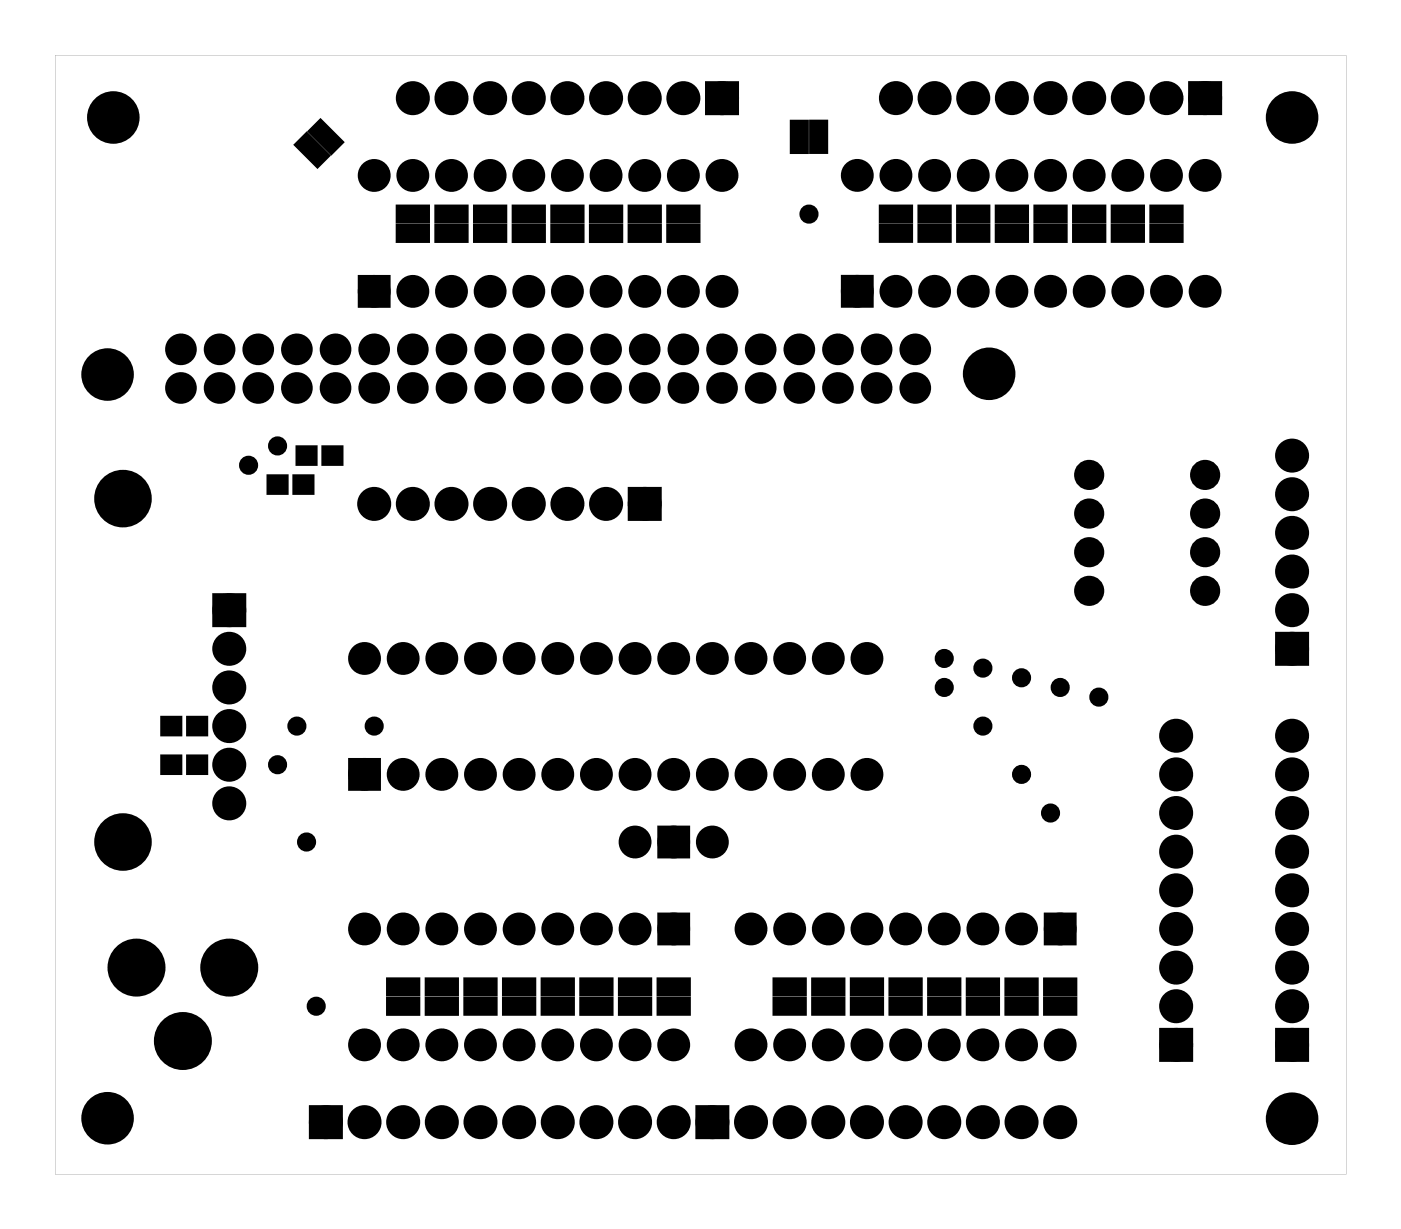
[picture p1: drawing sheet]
<svg xmlns="http://www.w3.org/2000/svg" width="92mm" height="81mm" viewBox="0 0 92 81" stroke-linecap="round" stroke-linejoin="round" font-family="sans-serif">
<g fill="#000">
<path d="M19.5 9.5l.7-.7 1.4 1.4-.7 .7zM20.4 8.6l.7-.7 1.4 1.4-.7 .8zM23.9 18.5h1.4v1.4h-1.4zM26.1 14.8h2v1h-2zM26.1 13.6h2v1h-2zM28.7 14.8h2v1h-2zM28.7 13.6h2v1h-2zM31.2 14.8h2v1h-2zM31.2 13.6h2v1h-2zM33.8 14.8h2v1h-2zM33.8 13.6h2v1h-2zM36.3 14.8h2v1h-2z"/>
<path d="M36.3 13.6h2v1h-2zM38.8 14.8h2v1h-2zM38.8 13.6h2v1h-2zM41.4 14.8h2v1h-2zM41.4 13.6h2v1h-2zM43.9 14.8h2v1h-2zM43.9 13.6h2v1h-2zM46.7 5.7h1.5v1.5h-1.5zM52 8h1v2h-1zM53.3 8h1v2h-1zM55.6 18.5h1.4v1.3h-1.4zM57.9 14.8h2v1h-2z"/>
<path d="M57.9 13.6h2v1h-2zM60.4 14.8h2v1h-2zM60.4 13.6h2v1h-2zM63 14.8h2v1h-2zM63 13.6h2v1h-2zM65.5 14.8h2v1h-2zM65.5 13.6h2v1h-2zM68 14.8h2v1h-2zM68 13.6h2v1h-2zM70.6 14.8h2v1h-2zM70.6 13.6h2v1h-2zM73.1 14.8h2v1h-2z"/>
<path d="M73.1 13.6h2v1h-2zM75.7 14.8h2v1h-2zM75.7 13.6h2v1h-2zM78.5 5.7h1.4v1.5h-1.4zM14.3 39.4h1.5v1.4h-1.5zM17.6 31.3h1.2v1.1h-1.2zM19.3 31.3h1.2v1.1h-1.2zM19.5 29.4h1.2v1.1h-1.2zM21.2 29.4h1.2v1.1h-1.2zM41.6 32.4h1.5v1.5h-1.5zM10.7 49.7h1.2v1.1h-1.2zM10.7 47.2h1.2v1.1h-1.2z"/>
<path d="M12.4 49.7h1.2v1.1h-1.2zM12.4 47.2h1.2v1.1h-1.2zM23.3 50.2h1.4v1.4h-1.4zM43.6 54.6h1.4v1.4h-1.4zM84.2 41.9h1.5v1.5h-1.5zM20.7 73h1.5v1.5h-1.5zM25.5 64.4h2v1h-2zM25.5 65.6h2v1h-2zM28 64.4h2v1h-2zM28 65.6h2v1h-2zM30.6 64.4h2v1h-2zM30.6 65.6h2v1h-2z"/>
<path d="M33.1 64.4h2v1h-2zM33.1 65.6h2v1h-2zM35.7 64.4h2v1h-2zM35.7 65.6h2v1h-2zM38.2 64.4h2v1h-2zM38.2 65.6h2v1h-2zM40.7 64.4h2v1h-2zM40.7 65.6h2v1h-2zM43.3 64.4h2v1h-2zM43.3 65.6h2v1h-2zM43.6 60.4h1.4v1.4h-1.4zM46.1 73h1.5v1.5h-1.5z"/>
<path d="M50.9 64.4h2v1h-2zM50.9 65.6h2v1h-2zM53.4 64.4h2v1h-2zM53.4 65.6h2v1h-2zM56 64.4h2v1h-2zM56 65.6h2v1h-2zM58.5 64.4h2v1h-2zM58.5 65.6h2v1h-2zM61.1 64.4h2v1h-2zM61.1 65.6h2v1h-2zM63.6 64.4h2v1h-2zM63.6 65.6h2v1h-2z"/>
<path d="M66.1 64.4h2v1h-2zM66.1 65.6h2v1h-2zM68.7 64.4h2v1h-2zM68.7 65.6h2v1h-2zM69 60.4h1.4v1.4h-1.4zM76.6 67.9h1.4v1.5h-1.4zM84.2 67.9h1.5v1.5h-1.5z"/>
<path d="M3.6 3.6h84.9v73.6h-84.9zM3.6 3.6v73.6h84.9v-73.6z"/>
</g>
<g fill="none" stroke="#000" stroke-width=".25">
<path d="M19.5 9.5l.7-.7 1.4 1.4-.7 .7zM20.4 8.6l.7-.7 1.4 1.4-.7 .8zM26.1 14.8h2v1h-2zM26.1 13.6h2v1h-2zM28.7 14.8h2v1h-2zM28.7 13.6h2v1h-2zM31.2 14.8h2v1h-2zM31.2 13.6h2v1h-2zM33.8 14.8h2v1h-2zM33.8 13.6h2v1h-2zM36.3 14.8h2v1h-2zM36.3 13.6h2v1h-2z"/>
<path d="M38.8 14.8h2v1h-2zM38.8 13.6h2v1h-2zM41.4 14.8h2v1h-2zM41.4 13.6h2v1h-2zM43.9 14.8h2v1h-2zM43.9 13.6h2v1h-2zM52 8h1v2h-1zM53.3 8h1v2h-1zM57.9 14.8h2v1h-2zM57.9 13.6h2v1h-2zM60.4 14.8h2v1h-2zM60.4 13.6h2v1h-2z"/>
<path d="M63 14.8h2v1h-2zM63 13.6h2v1h-2zM65.5 14.8h2v1h-2zM65.5 13.6h2v1h-2zM68 14.8h2v1h-2zM68 13.6h2v1h-2zM70.6 14.8h2v1h-2zM70.6 13.6h2v1h-2zM73.1 14.8h2v1h-2zM73.1 13.6h2v1h-2zM75.7 14.8h2v1h-2zM75.7 13.6h2v1h-2z"/>
<path d="M17.6 31.3h1.2v1.1h-1.2zM19.3 31.3h1.2v1.1h-1.2zM19.5 29.4h1.2v1.1h-1.2zM21.2 29.4h1.2v1.1h-1.2zM10.7 49.7h1.2v1.1h-1.2zM10.7 47.2h1.2v1.1h-1.2zM12.4 49.7h1.2v1.1h-1.2zM12.4 47.2h1.2v1.1h-1.2zM25.5 64.4h2v1h-2zM25.5 65.6h2v1h-2zM28 64.4h2v1h-2zM28 65.6h2v1h-2z"/>
<path d="M30.6 64.4h2v1h-2zM30.6 65.6h2v1h-2zM33.1 64.4h2v1h-2zM33.1 65.6h2v1h-2zM35.7 64.4h2v1h-2zM35.7 65.6h2v1h-2zM38.2 64.4h2v1h-2zM38.2 65.6h2v1h-2zM40.7 64.4h2v1h-2zM40.7 65.6h2v1h-2zM43.3 64.4h2v1h-2zM43.3 65.6h2v1h-2z"/>
<path d="M50.9 64.4h2v1h-2zM50.9 65.6h2v1h-2zM53.4 64.4h2v1h-2zM53.4 65.6h2v1h-2zM56 64.4h2v1h-2zM56 65.6h2v1h-2zM58.5 64.4h2v1h-2zM58.5 65.6h2v1h-2zM61.1 64.4h2v1h-2zM61.1 65.6h2v1h-2zM63.6 64.4h2v1h-2zM63.6 65.6h2v1h-2z"/>
<path d="M66.1 64.4h2v1h-2zM66.1 65.6h2v1h-2zM68.7 64.4h2v1h-2zM68.7 65.6h2v1h-2z"/>
<circle cx="7.4" cy="7.7" r="1.6"/>
<circle cx="84.9" cy="7.7" r="1.6"/>
<circle cx="7.1" cy="24.6" r="1.6"/>
<circle cx="65" cy="24.6" r="1.6"/>
<circle cx="7.1" cy="73.5" r="1.6"/>
<circle cx="84.9" cy="73.5" r="1.6"/>
</g>
<g fill="#000">
<circle cx="7.4" cy="7.7" r="1.6"/>
<circle cx="24.6" cy="11.5" r=".7"/>
<circle cx="24.6" cy="19.2" r=".7"/>
<circle cx="27.1" cy="6.5" r=".74"/>
<circle cx="27.1" cy="11.5" r=".7"/>
<circle cx="27.1" cy="19.2" r=".7"/>
<circle cx="29.7" cy="6.5" r=".74"/>
<circle cx="29.7" cy="11.5" r=".7"/>
<circle cx="29.7" cy="19.2" r=".7"/>
<circle cx="32.2" cy="6.5" r=".74"/>
<circle cx="32.2" cy="11.5" r=".7"/>
<circle cx="32.2" cy="19.2" r=".7"/>
<circle cx="34.8" cy="6.5" r=".74"/>
<circle cx="34.8" cy="11.5" r=".7"/>
<circle cx="34.8" cy="19.2" r=".7"/>
<circle cx="37.3" cy="6.5" r=".74"/>
<circle cx="37.3" cy="11.5" r=".7"/>
<circle cx="37.3" cy="19.2" r=".7"/>
<circle cx="39.8" cy="6.5" r=".74"/>
<circle cx="39.8" cy="11.5" r=".7"/>
<circle cx="39.8" cy="19.2" r=".7"/>
<circle cx="42.4" cy="6.5" r=".74"/>
<circle cx="42.4" cy="11.5" r=".7"/>
<circle cx="42.4" cy="19.2" r=".7"/>
<circle cx="44.9" cy="6.5" r=".74"/>
<circle cx="44.9" cy="11.5" r=".7"/>
<circle cx="44.9" cy="19.2" r=".7"/>
<circle cx="47.5" cy="6.5" r=".74"/>
<circle cx="47.5" cy="11.5" r=".7"/>
<circle cx="47.5" cy="19.2" r=".7"/>
<circle cx="53.2" cy="14.1" r=".35"/>
<circle cx="56.3" cy="11.5" r=".7"/>
<circle cx="56.3" cy="19.1" r=".7"/>
<circle cx="58.9" cy="6.4" r=".74"/>
<circle cx="58.9" cy="11.5" r=".7"/>
<circle cx="58.9" cy="19.1" r=".7"/>
<circle cx="61.4" cy="6.4" r=".74"/>
<circle cx="61.4" cy="11.5" r=".7"/>
<circle cx="61.4" cy="19.1" r=".7"/>
<circle cx="64" cy="6.4" r=".74"/>
<circle cx="64" cy="11.5" r=".7"/>
<circle cx="64" cy="19.1" r=".7"/>
<circle cx="66.5" cy="6.4" r=".74"/>
<circle cx="66.5" cy="11.5" r=".7"/>
<circle cx="66.5" cy="19.1" r=".7"/>
<circle cx="69" cy="6.4" r=".74"/>
<circle cx="69" cy="11.5" r=".7"/>
<circle cx="69" cy="19.1" r=".7"/>
<circle cx="71.6" cy="6.4" r=".74"/>
<circle cx="71.6" cy="11.5" r=".7"/>
<circle cx="71.6" cy="19.1" r=".7"/>
<circle cx="74.1" cy="6.4" r=".74"/>
<circle cx="74.1" cy="11.5" r=".7"/>
<circle cx="74.1" cy="19.1" r=".7"/>
<circle cx="76.7" cy="6.4" r=".74"/>
<circle cx="76.7" cy="11.5" r=".7"/>
<circle cx="76.7" cy="19.1" r=".7"/>
<circle cx="79.2" cy="6.4" r=".74"/>
<circle cx="79.2" cy="11.5" r=".7"/>
<circle cx="79.2" cy="19.1" r=".7"/>
<circle cx="84.9" cy="7.7" r="1.6"/>
<circle cx="7.1" cy="24.6" r="1.6"/>
<circle cx="8.1" cy="32.8" r="1.27"/>
<circle cx="11.9" cy="23" r=".74"/>
<circle cx="11.9" cy="25.5" r=".74"/>
<circle cx="14.4" cy="23" r=".74"/>
<circle cx="14.4" cy="25.5" r=".74"/>
<circle cx="16.3" cy="30.6" r=".35"/>
<circle cx="17" cy="23" r=".74"/>
<circle cx="17" cy="25.5" r=".74"/>
<circle cx="18.2" cy="29.3" r=".35"/>
<circle cx="19.5" cy="23" r=".74"/>
<circle cx="19.5" cy="25.5" r=".74"/>
<circle cx="22.1" cy="25.5" r=".74"/>
<circle cx="22.1" cy="23" r=".74"/>
<circle cx="24.6" cy="33.1" r=".74"/>
<circle cx="24.6" cy="23" r=".74"/>
<circle cx="24.6" cy="25.5" r=".74"/>
<circle cx="27.1" cy="23" r=".74"/>
<circle cx="27.1" cy="25.5" r=".74"/>
<circle cx="27.1" cy="33.1" r=".74"/>
<circle cx="29.7" cy="33.1" r=".74"/>
<circle cx="29.7" cy="23" r=".74"/>
<circle cx="29.7" cy="25.5" r=".74"/>
<circle cx="32.2" cy="23" r=".74"/>
<circle cx="32.2" cy="25.5" r=".74"/>
<circle cx="32.2" cy="33.1" r=".74"/>
<circle cx="34.8" cy="33.1" r=".74"/>
<circle cx="34.8" cy="25.5" r=".74"/>
<circle cx="34.8" cy="23" r=".74"/>
<circle cx="37.3" cy="33.1" r=".74"/>
<circle cx="37.3" cy="23" r=".74"/>
<circle cx="37.3" cy="25.5" r=".74"/>
<circle cx="39.8" cy="33.1" r=".74"/>
<circle cx="39.8" cy="25.5" r=".74"/>
<circle cx="39.8" cy="23" r=".74"/>
<circle cx="42.4" cy="33.1" r=".74"/>
<circle cx="42.4" cy="23" r=".74"/>
<circle cx="42.4" cy="25.5" r=".74"/>
<circle cx="44.9" cy="23" r=".74"/>
<circle cx="44.9" cy="25.5" r=".74"/>
<circle cx="47.5" cy="23" r=".74"/>
<circle cx="47.5" cy="25.5" r=".74"/>
<circle cx="50" cy="23" r=".74"/>
<circle cx="50" cy="25.5" r=".74"/>
<circle cx="52.5" cy="25.5" r=".74"/>
<circle cx="52.5" cy="23" r=".74"/>
<circle cx="55.1" cy="23" r=".74"/>
<circle cx="55.1" cy="25.5" r=".74"/>
<circle cx="57.6" cy="23" r=".74"/>
<circle cx="57.6" cy="25.5" r=".74"/>
<circle cx="60.2" cy="23" r=".74"/>
<circle cx="60.2" cy="25.5" r=".74"/>
<circle cx="65" cy="24.6" r="1.6"/>
<circle cx="71.6" cy="33.8" r=".64"/>
<circle cx="71.6" cy="31.2" r=".64"/>
<circle cx="71.6" cy="38.8" r=".64"/>
<circle cx="71.6" cy="36.3" r=".64"/>
<circle cx="79.2" cy="33.8" r=".64"/>
<circle cx="79.2" cy="38.8" r=".64"/>
<circle cx="79.2" cy="31.2" r=".64"/>
<circle cx="79.2" cy="36.3" r=".64"/>
<circle cx="84.9" cy="37.6" r=".74"/>
<circle cx="84.9" cy="29.9" r=".74"/>
<circle cx="84.9" cy="35" r=".74"/>
<circle cx="84.9" cy="32.5" r=".74"/>
<circle cx="8.1" cy="55.3" r="1.27"/>
<circle cx="15.1" cy="47.7" r=".74"/>
<circle cx="15.1" cy="40.1" r=".74"/>
<circle cx="15.1" cy="42.6" r=".74"/>
<circle cx="15.1" cy="45.2" r=".74"/>
<circle cx="15.1" cy="52.8" r=".74"/>
<circle cx="15.1" cy="50.3" r=".74"/>
<circle cx="18.2" cy="50.3" r=".35"/>
<circle cx="19.5" cy="47.7" r=".35"/>
<circle cx="20.1" cy="55.3" r=".35"/>
<circle cx="24" cy="50.9" r=".7"/>
<circle cx="24" cy="43.3" r=".7"/>
<circle cx="24.6" cy="47.7" r=".35"/>
<circle cx="26.5" cy="50.9" r=".7"/>
<circle cx="26.5" cy="43.3" r=".7"/>
<circle cx="29" cy="50.9" r=".7"/>
<circle cx="29" cy="43.3" r=".7"/>
<circle cx="31.6" cy="50.9" r=".7"/>
<circle cx="31.6" cy="43.3" r=".7"/>
<circle cx="34.1" cy="50.9" r=".7"/>
<circle cx="34.1" cy="43.3" r=".7"/>
<circle cx="36.7" cy="50.9" r=".7"/>
<circle cx="36.7" cy="43.3" r=".7"/>
<circle cx="39.2" cy="50.9" r=".7"/>
<circle cx="39.2" cy="43.3" r=".7"/>
<circle cx="41.7" cy="50.9" r=".7"/>
<circle cx="41.7" cy="55.3" r=".7"/>
<circle cx="41.7" cy="43.3" r=".7"/>
<circle cx="44.3" cy="50.9" r=".7"/>
<circle cx="44.3" cy="55.3" r=".7"/>
<circle cx="44.3" cy="43.3" r=".7"/>
<circle cx="46.8" cy="55.3" r=".7"/>
<circle cx="46.8" cy="50.9" r=".7"/>
<circle cx="46.8" cy="43.3" r=".7"/>
<circle cx="49.4" cy="50.9" r=".7"/>
<circle cx="49.4" cy="43.3" r=".7"/>
<circle cx="51.9" cy="50.9" r=".7"/>
<circle cx="51.9" cy="43.3" r=".7"/>
<circle cx="54.4" cy="50.9" r=".7"/>
<circle cx="54.4" cy="43.3" r=".7"/>
<circle cx="57" cy="50.9" r=".7"/>
<circle cx="57" cy="43.3" r=".7"/>
<circle cx="62.1" cy="45.2" r=".35"/>
<circle cx="62.1" cy="43.3" r=".35"/>
<circle cx="64.6" cy="47.7" r=".35"/>
<circle cx="64.6" cy="43.9" r=".35"/>
<circle cx="67.1" cy="44.6" r=".35"/>
<circle cx="67.1" cy="50.9" r=".35"/>
<circle cx="69" cy="53.4" r=".35"/>
<circle cx="69.7" cy="45.2" r=".35"/>
<circle cx="72.2" cy="45.8" r=".35"/>
<circle cx="77.3" cy="53.4" r=".74"/>
<circle cx="77.3" cy="50.9" r=".74"/>
<circle cx="77.3" cy="58.5" r=".74"/>
<circle cx="77.3" cy="56" r=".74"/>
<circle cx="77.3" cy="48.4" r=".74"/>
<circle cx="84.9" cy="53.4" r=".74"/>
<circle cx="84.9" cy="50.9" r=".74"/>
<circle cx="84.9" cy="40.1" r=".74"/>
<circle cx="84.9" cy="58.5" r=".74"/>
<circle cx="84.9" cy="42.6" r=".74"/>
<circle cx="84.9" cy="56" r=".74"/>
<circle cx="84.9" cy="48.4" r=".74"/>
<circle cx="7.1" cy="73.5" r="1.6"/>
<circle cx="9" cy="63.6" r="1.52"/>
<circle cx="12" cy="68.4" r="1.52"/>
<circle cx="15.1" cy="63.6" r="1.52"/>
<circle cx="20.8" cy="66.1" r=".35"/>
<circle cx="21.4" cy="73.8" r=".74"/>
<circle cx="24" cy="61.1" r=".7"/>
<circle cx="24" cy="68.7" r=".7"/>
<circle cx="24" cy="73.8" r=".74"/>
<circle cx="26.5" cy="68.7" r=".7"/>
<circle cx="26.5" cy="61.1" r=".7"/>
<circle cx="26.5" cy="73.8" r=".74"/>
<circle cx="29" cy="61.1" r=".7"/>
<circle cx="29" cy="68.7" r=".7"/>
<circle cx="29" cy="73.8" r=".74"/>
<circle cx="31.6" cy="68.7" r=".7"/>
<circle cx="31.6" cy="61.1" r=".7"/>
<circle cx="31.6" cy="73.8" r=".74"/>
<circle cx="34.1" cy="61.1" r=".7"/>
<circle cx="34.1" cy="68.7" r=".7"/>
<circle cx="34.1" cy="73.8" r=".74"/>
<circle cx="36.7" cy="68.7" r=".7"/>
<circle cx="36.7" cy="61.1" r=".7"/>
<circle cx="36.7" cy="73.8" r=".74"/>
<circle cx="39.2" cy="61.1" r=".7"/>
<circle cx="39.2" cy="68.7" r=".7"/>
<circle cx="39.2" cy="73.8" r=".74"/>
<circle cx="41.7" cy="61.1" r=".7"/>
<circle cx="41.7" cy="68.7" r=".7"/>
<circle cx="41.7" cy="73.8" r=".74"/>
<circle cx="44.3" cy="61.1" r=".7"/>
<circle cx="44.3" cy="68.7" r=".7"/>
<circle cx="44.3" cy="73.8" r=".74"/>
<circle cx="46.8" cy="73.8" r=".74"/>
<circle cx="49.4" cy="61.1" r=".7"/>
<circle cx="49.4" cy="68.7" r=".7"/>
<circle cx="49.4" cy="73.8" r=".74"/>
<circle cx="51.9" cy="61.1" r=".7"/>
<circle cx="51.9" cy="68.7" r=".7"/>
<circle cx="51.9" cy="73.8" r=".74"/>
<circle cx="54.4" cy="68.7" r=".7"/>
<circle cx="54.4" cy="61.1" r=".7"/>
<circle cx="54.4" cy="73.8" r=".74"/>
<circle cx="57" cy="61.1" r=".7"/>
<circle cx="57" cy="68.7" r=".7"/>
<circle cx="57" cy="73.8" r=".74"/>
<circle cx="59.5" cy="61.1" r=".7"/>
<circle cx="59.5" cy="68.7" r=".7"/>
<circle cx="59.5" cy="73.8" r=".74"/>
<circle cx="62.1" cy="61.1" r=".7"/>
<circle cx="62.1" cy="68.7" r=".7"/>
<circle cx="62.1" cy="73.8" r=".74"/>
<circle cx="64.6" cy="61.1" r=".7"/>
<circle cx="64.6" cy="68.7" r=".7"/>
<circle cx="64.6" cy="73.8" r=".74"/>
<circle cx="67.1" cy="68.7" r=".7"/>
<circle cx="67.1" cy="61.1" r=".7"/>
<circle cx="67.1" cy="73.8" r=".74"/>
<circle cx="69.7" cy="61.1" r=".7"/>
<circle cx="69.7" cy="68.7" r=".7"/>
<circle cx="69.7" cy="73.8" r=".74"/>
<circle cx="77.3" cy="66.1" r=".74"/>
<circle cx="77.3" cy="63.6" r=".74"/>
<circle cx="77.3" cy="61.1" r=".74"/>
<circle cx="77.3" cy="68.7" r=".74"/>
<circle cx="84.9" cy="73.5" r="1.6"/>
<circle cx="84.9" cy="66.1" r=".74"/>
<circle cx="84.9" cy="63.6" r=".74"/>
<circle cx="84.9" cy="68.7" r=".74"/>
<circle cx="84.9" cy="61.1" r=".74"/>
</g>
<g fill="none" stroke="#000" stroke-width=".55">
<circle cx="53.2" cy="14.1" r=".35"/>
<circle cx="16.3" cy="30.6" r=".35"/>
<circle cx="18.2" cy="29.3" r=".35"/>
<circle cx="18.2" cy="50.3" r=".35"/>
<circle cx="19.5" cy="47.7" r=".35"/>
<circle cx="20.1" cy="55.3" r=".35"/>
<circle cx="24.6" cy="47.7" r=".35"/>
<circle cx="62.1" cy="43.3" r=".35"/>
<circle cx="62.1" cy="45.2" r=".35"/>
<circle cx="64.6" cy="47.7" r=".35"/>
<circle cx="64.6" cy="43.9" r=".35"/>
<circle cx="67.1" cy="50.9" r=".35"/>
<circle cx="67.1" cy="44.6" r=".35"/>
<circle cx="69" cy="53.4" r=".35"/>
<circle cx="69.7" cy="45.2" r=".35"/>
<circle cx="72.2" cy="45.8" r=".35"/>
<circle cx="20.8" cy="66.1" r=".35"/>
</g>
<g fill="none" stroke="#000" stroke-width=".61" stroke-linecap="butt">
<circle cx="11.9" cy="25.5" r=".74"/>
<circle cx="11.9" cy="23" r=".74"/>
<circle cx="14.4" cy="25.5" r=".74"/>
<circle cx="14.4" cy="23" r=".74"/>
<circle cx="17" cy="25.5" r=".74"/>
<circle cx="17" cy="23" r=".74"/>
<circle cx="19.5" cy="25.5" r=".74"/>
<circle cx="19.5" cy="23" r=".74"/>
<circle cx="22.1" cy="23" r=".74"/>
<circle cx="22.1" cy="25.5" r=".74"/>
<circle cx="24.6" cy="25.5" r=".74"/>
<circle cx="24.6" cy="23" r=".74"/>
<circle cx="27.1" cy="25.5" r=".74"/>
<circle cx="27.1" cy="23" r=".74"/>
<circle cx="29.7" cy="25.5" r=".74"/>
<circle cx="29.7" cy="23" r=".74"/>
<circle cx="32.2" cy="25.5" r=".74"/>
<circle cx="32.2" cy="23" r=".74"/>
<circle cx="34.8" cy="23" r=".74"/>
<circle cx="34.8" cy="25.5" r=".74"/>
<circle cx="37.3" cy="25.5" r=".74"/>
<circle cx="37.3" cy="23" r=".74"/>
<circle cx="39.8" cy="23" r=".74"/>
<circle cx="39.8" cy="25.5" r=".74"/>
<circle cx="42.4" cy="25.5" r=".74"/>
<circle cx="42.4" cy="23" r=".74"/>
<circle cx="44.9" cy="25.5" r=".74"/>
<circle cx="44.9" cy="23" r=".74"/>
<circle cx="47.5" cy="25.5" r=".74"/>
<circle cx="47.5" cy="23" r=".74"/>
<circle cx="50" cy="25.5" r=".74"/>
<circle cx="50" cy="23" r=".74"/>
<circle cx="52.5" cy="23" r=".74"/>
<circle cx="52.5" cy="25.5" r=".74"/>
<circle cx="55.1" cy="25.5" r=".74"/>
<circle cx="55.1" cy="23" r=".74"/>
<circle cx="57.6" cy="25.5" r=".74"/>
<circle cx="57.6" cy="23" r=".74"/>
<circle cx="60.2" cy="25.5" r=".74"/>
<circle cx="60.2" cy="23" r=".74"/>
</g>
<g fill="none" stroke="#000" stroke-width=".76" stroke-linecap="butt">
<path d="M23.9 18.5h1.4v1.4h-1.4zM46.7 5.7h1.5v1.5h-1.5zM55.6 18.5h1.4v1.3h-1.4zM78.5 5.7h1.4v1.5h-1.4zM14.3 39.4h1.5v1.4h-1.5zM41.6 32.4h1.5v1.5h-1.5zM23.3 50.2h1.4v1.4h-1.4zM43.6 54.6h1.4v1.4h-1.4zM84.2 41.9h1.5v1.5h-1.5zM20.7 73h1.5v1.5h-1.5zM43.6 60.4h1.4v1.4h-1.4zM46.1 73h1.5v1.5h-1.5z"/>
<path d="M69 60.4h1.4v1.4h-1.4zM76.6 67.9h1.4v1.5h-1.4zM84.2 67.9h1.5v1.5h-1.5z"/>
<circle cx="24.6" cy="11.5" r=".7"/>
<circle cx="24.6" cy="19.2" r=".7"/>
<circle cx="27.1" cy="6.5" r=".74"/>
<circle cx="27.1" cy="11.5" r=".7"/>
<circle cx="27.1" cy="19.2" r=".7"/>
<circle cx="29.7" cy="6.5" r=".74"/>
<circle cx="29.7" cy="11.5" r=".7"/>
<circle cx="29.7" cy="19.2" r=".7"/>
<circle cx="32.2" cy="6.5" r=".74"/>
<circle cx="32.2" cy="11.5" r=".7"/>
<circle cx="32.2" cy="19.2" r=".7"/>
<circle cx="34.8" cy="6.5" r=".74"/>
<circle cx="34.8" cy="11.5" r=".7"/>
<circle cx="34.8" cy="19.2" r=".7"/>
<circle cx="37.3" cy="6.5" r=".74"/>
<circle cx="37.3" cy="11.5" r=".7"/>
<circle cx="37.3" cy="19.2" r=".7"/>
<circle cx="39.8" cy="6.5" r=".74"/>
<circle cx="39.8" cy="11.5" r=".7"/>
<circle cx="39.8" cy="19.2" r=".7"/>
<circle cx="42.4" cy="6.5" r=".74"/>
<circle cx="42.4" cy="11.5" r=".7"/>
<circle cx="42.4" cy="19.2" r=".7"/>
<circle cx="44.9" cy="6.5" r=".74"/>
<circle cx="44.9" cy="11.5" r=".7"/>
<circle cx="44.9" cy="19.2" r=".7"/>
<circle cx="47.5" cy="6.5" r=".74"/>
<circle cx="47.5" cy="11.5" r=".7"/>
<circle cx="47.5" cy="19.2" r=".7"/>
<circle cx="56.3" cy="11.5" r=".7"/>
<circle cx="56.3" cy="19.1" r=".7"/>
<circle cx="58.9" cy="6.4" r=".74"/>
<circle cx="58.9" cy="11.5" r=".7"/>
<circle cx="58.9" cy="19.1" r=".7"/>
<circle cx="61.4" cy="6.4" r=".74"/>
<circle cx="61.4" cy="11.5" r=".7"/>
<circle cx="61.4" cy="19.1" r=".7"/>
<circle cx="64" cy="6.4" r=".74"/>
<circle cx="64" cy="11.5" r=".7"/>
<circle cx="64" cy="19.1" r=".7"/>
<circle cx="66.5" cy="6.4" r=".74"/>
<circle cx="66.5" cy="11.5" r=".7"/>
<circle cx="66.5" cy="19.1" r=".7"/>
<circle cx="69" cy="6.4" r=".74"/>
<circle cx="69" cy="11.5" r=".7"/>
<circle cx="69" cy="19.1" r=".7"/>
<circle cx="71.6" cy="6.4" r=".74"/>
<circle cx="71.6" cy="11.5" r=".7"/>
<circle cx="71.6" cy="19.1" r=".7"/>
<circle cx="74.1" cy="6.4" r=".74"/>
<circle cx="74.1" cy="11.5" r=".7"/>
<circle cx="74.1" cy="19.1" r=".7"/>
<circle cx="76.7" cy="6.4" r=".74"/>
<circle cx="76.7" cy="11.5" r=".7"/>
<circle cx="76.7" cy="19.1" r=".7"/>
<circle cx="79.2" cy="6.4" r=".74"/>
<circle cx="79.2" cy="11.5" r=".7"/>
<circle cx="79.2" cy="19.1" r=".7"/>
<circle cx="24.6" cy="33.1" r=".74"/>
<circle cx="27.1" cy="33.1" r=".74"/>
<circle cx="29.7" cy="33.1" r=".74"/>
<circle cx="32.2" cy="33.1" r=".74"/>
<circle cx="34.8" cy="33.1" r=".74"/>
<circle cx="37.3" cy="33.1" r=".74"/>
<circle cx="39.8" cy="33.1" r=".74"/>
<circle cx="42.4" cy="33.1" r=".74"/>
<circle cx="84.9" cy="32.5" r=".74"/>
<circle cx="84.9" cy="29.9" r=".74"/>
<circle cx="84.9" cy="37.6" r=".74"/>
<circle cx="84.9" cy="35" r=".74"/>
<circle cx="15.1" cy="42.6" r=".74"/>
<circle cx="15.1" cy="40.1" r=".74"/>
<circle cx="15.1" cy="47.7" r=".74"/>
<circle cx="15.1" cy="45.2" r=".74"/>
<circle cx="15.1" cy="50.3" r=".74"/>
<circle cx="15.1" cy="52.8" r=".74"/>
<circle cx="24" cy="43.3" r=".7"/>
<circle cx="24" cy="50.9" r=".7"/>
<circle cx="26.5" cy="43.3" r=".7"/>
<circle cx="26.5" cy="50.9" r=".7"/>
<circle cx="29" cy="43.3" r=".7"/>
<circle cx="29" cy="50.9" r=".7"/>
<circle cx="31.6" cy="43.3" r=".7"/>
<circle cx="31.6" cy="50.9" r=".7"/>
<circle cx="34.1" cy="43.3" r=".7"/>
<circle cx="34.1" cy="50.9" r=".7"/>
<circle cx="36.7" cy="43.3" r=".7"/>
<circle cx="36.7" cy="50.9" r=".7"/>
<circle cx="39.2" cy="43.3" r=".7"/>
<circle cx="39.2" cy="50.9" r=".7"/>
<circle cx="41.7" cy="55.3" r=".7"/>
<circle cx="41.7" cy="43.3" r=".7"/>
<circle cx="41.7" cy="50.9" r=".7"/>
<circle cx="44.3" cy="55.3" r=".7"/>
<circle cx="44.3" cy="43.3" r=".7"/>
<circle cx="44.3" cy="50.9" r=".7"/>
<circle cx="46.8" cy="55.3" r=".7"/>
<circle cx="46.8" cy="43.3" r=".7"/>
<circle cx="46.8" cy="50.9" r=".7"/>
<circle cx="49.4" cy="43.3" r=".7"/>
<circle cx="49.4" cy="50.9" r=".7"/>
<circle cx="51.9" cy="43.3" r=".7"/>
<circle cx="51.9" cy="50.9" r=".7"/>
<circle cx="54.4" cy="43.3" r=".7"/>
<circle cx="54.4" cy="50.9" r=".7"/>
<circle cx="57" cy="43.3" r=".7"/>
<circle cx="57" cy="50.9" r=".7"/>
<circle cx="77.3" cy="53.4" r=".74"/>
<circle cx="77.3" cy="56" r=".74"/>
<circle cx="77.3" cy="58.5" r=".74"/>
<circle cx="77.3" cy="50.9" r=".74"/>
<circle cx="77.3" cy="48.4" r=".74"/>
<circle cx="84.9" cy="53.4" r=".74"/>
<circle cx="84.9" cy="58.5" r=".74"/>
<circle cx="84.9" cy="56" r=".74"/>
<circle cx="84.9" cy="50.9" r=".74"/>
<circle cx="84.9" cy="42.6" r=".74"/>
<circle cx="84.9" cy="40.1" r=".74"/>
<circle cx="84.9" cy="48.4" r=".74"/>
<circle cx="9" cy="63.6" r="1.52"/>
<circle cx="12" cy="68.4" r="1.52"/>
<circle cx="15.1" cy="63.6" r="1.52"/>
<circle cx="21.4" cy="73.8" r=".74"/>
<circle cx="24" cy="61.1" r=".7"/>
<circle cx="24" cy="68.7" r=".7"/>
<circle cx="24" cy="73.8" r=".74"/>
<circle cx="26.5" cy="61.1" r=".7"/>
<circle cx="26.5" cy="68.7" r=".7"/>
<circle cx="26.5" cy="73.8" r=".74"/>
<circle cx="29" cy="61.1" r=".7"/>
<circle cx="29" cy="68.7" r=".7"/>
<circle cx="29" cy="73.8" r=".74"/>
<circle cx="31.6" cy="61.1" r=".7"/>
<circle cx="31.6" cy="68.7" r=".7"/>
<circle cx="31.6" cy="73.8" r=".74"/>
<circle cx="34.1" cy="61.1" r=".7"/>
<circle cx="34.1" cy="68.7" r=".7"/>
<circle cx="34.1" cy="73.8" r=".74"/>
<circle cx="36.7" cy="61.1" r=".7"/>
<circle cx="36.7" cy="68.7" r=".7"/>
<circle cx="36.7" cy="73.8" r=".74"/>
<circle cx="39.2" cy="61.1" r=".7"/>
<circle cx="39.2" cy="68.7" r=".7"/>
<circle cx="39.2" cy="73.8" r=".74"/>
<circle cx="41.7" cy="61.1" r=".7"/>
<circle cx="41.7" cy="68.7" r=".7"/>
<circle cx="41.7" cy="73.8" r=".74"/>
<circle cx="44.3" cy="61.1" r=".7"/>
<circle cx="44.3" cy="68.7" r=".7"/>
<circle cx="44.3" cy="73.8" r=".74"/>
<circle cx="46.8" cy="73.8" r=".74"/>
<circle cx="49.4" cy="61.1" r=".7"/>
<circle cx="49.4" cy="68.7" r=".7"/>
<circle cx="49.4" cy="73.8" r=".74"/>
<circle cx="51.9" cy="61.1" r=".7"/>
<circle cx="51.9" cy="68.7" r=".7"/>
<circle cx="51.9" cy="73.8" r=".74"/>
<circle cx="54.4" cy="61.1" r=".7"/>
<circle cx="54.4" cy="68.7" r=".7"/>
<circle cx="54.4" cy="73.8" r=".74"/>
<circle cx="57" cy="61.1" r=".7"/>
<circle cx="57" cy="68.7" r=".7"/>
<circle cx="57" cy="73.8" r=".74"/>
<circle cx="59.5" cy="61.1" r=".7"/>
<circle cx="59.5" cy="68.7" r=".7"/>
<circle cx="59.5" cy="73.8" r=".74"/>
<circle cx="62.1" cy="61.1" r=".7"/>
<circle cx="62.1" cy="68.7" r=".7"/>
<circle cx="62.1" cy="73.8" r=".74"/>
<circle cx="64.6" cy="61.1" r=".7"/>
<circle cx="64.6" cy="68.7" r=".7"/>
<circle cx="64.6" cy="73.8" r=".74"/>
<circle cx="67.1" cy="61.1" r=".7"/>
<circle cx="67.1" cy="68.7" r=".7"/>
<circle cx="67.1" cy="73.8" r=".74"/>
<circle cx="69.7" cy="61.1" r=".7"/>
<circle cx="69.7" cy="68.7" r=".7"/>
<circle cx="69.7" cy="73.8" r=".74"/>
<circle cx="77.3" cy="61.1" r=".74"/>
<circle cx="77.3" cy="63.6" r=".74"/>
<circle cx="77.3" cy="68.7" r=".74"/>
<circle cx="77.3" cy="66.1" r=".74"/>
<circle cx="84.9" cy="63.6" r=".74"/>
<circle cx="84.9" cy="61.1" r=".74"/>
<circle cx="84.9" cy="68.7" r=".74"/>
<circle cx="84.9" cy="66.1" r=".74"/>
</g>
<g fill="none" stroke="#000" stroke-width="1.2" stroke-linecap="butt">
<circle cx="8.1" cy="32.8" r="1.27"/>
<circle cx="8.1" cy="55.3" r="1.27"/>
</g>
<g fill="none" stroke="#000" stroke-width=".71" stroke-linecap="butt">
<circle cx="71.6" cy="38.8" r=".64"/>
<circle cx="71.6" cy="31.2" r=".64"/>
<circle cx="71.6" cy="33.8" r=".64"/>
<circle cx="71.6" cy="36.3" r=".64"/>
<circle cx="79.2" cy="38.8" r=".64"/>
<circle cx="79.2" cy="36.3" r=".64"/>
<circle cx="79.2" cy="31.2" r=".64"/>
<circle cx="79.2" cy="33.8" r=".64"/>
</g>
</svg>
